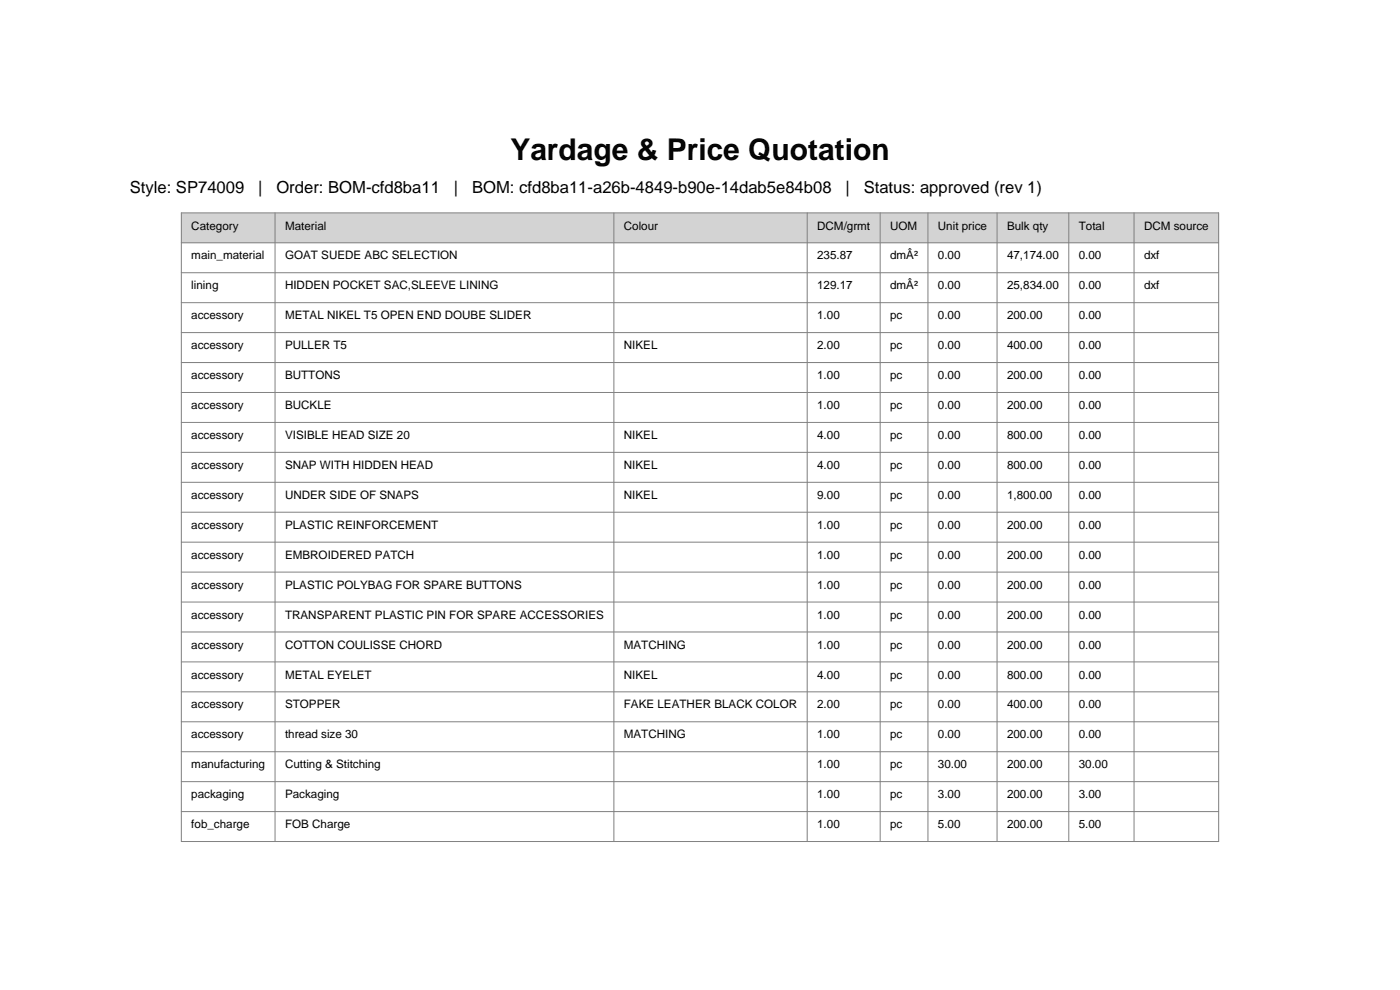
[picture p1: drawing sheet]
<svg xmlns="http://www.w3.org/2000/svg" width="297mm" height="210mm" viewBox="0 0 297 210" stroke-linecap="round" stroke-linejoin="round" font-family="sans-serif">
<defs><g id="words">
<text font-size="6.3" x="108.3" y="33.9">Yardage &amp; Price Quotation</text>
<g font-size="3.5">
<text x="27.5" y="40.9">Style: SP74009</text>
<text x="54.8" y="40.9">|</text>
<text x="58.6" y="40.9">Order: BOM-cfd8ba11</text>
<text x="96.3" y="40.9">|</text>
<text x="100.1" y="40.9">BOM: cfd8ba11-a26b-4849-b90e-14dab5e84b08</text>
<text x="179.4" y="40.9">|</text>
<text x="183.2" y="40.9">Status: approved (rev 1)</text>
</g>
<g font-size="2.5">
<text x="40.6" y="48.7">Category</text>
<text x="60.5" y="48.7">Material</text>
<text x="132.3" y="48.7">Colour</text>
<text x="173.4" y="48.7">DCM/grmt</text>
<text x="188.8" y="48.7">UOM</text>
<text x="199" y="48.7">Unit price</text>
<text x="213.6" y="48.7">Bulk qty</text>
<text x="228.9" y="48.7">Total</text>
<text x="242.7" y="48.7">DCM source</text>
<text x="40.6" y="55">main_material</text>
<text x="60.5" y="55">GOAT SUEDE ABC SELECTION</text>
<text x="173.4" y="55">235.87</text>
<text x="188.8" y="55">dmÂ²</text>
<text x="199" y="55">0.00</text>
<text x="213.6" y="55">47,174.00</text>
<text x="228.9" y="55">0.00</text>
<text x="242.7" y="55">dxf</text>
<text x="40.6" y="61.4">lining</text>
<text x="60.5" y="61.4">HIDDEN POCKET SAC,SLEEVE LINING</text>
<text x="173.4" y="61.4">129.17</text>
<text x="188.8" y="61.4">dmÂ²</text>
<text x="199" y="61.4">0.00</text>
<text x="213.6" y="61.4">25,834.00</text>
<text x="228.9" y="61.4">0.00</text>
<text x="242.7" y="61.4">dxf</text>
<text x="40.6" y="67.7">accessory</text>
<text x="60.5" y="67.7">METAL NIKEL T5 OPEN END DOUBE SLIDER</text>
<text x="173.4" y="67.7">1.00</text>
<text x="188.8" y="67.7">pc</text>
<text x="199" y="67.7">0.00</text>
<text x="213.6" y="67.7">200.00</text>
<text x="228.9" y="67.7">0.00</text>
<text x="40.6" y="74.1">accessory</text>
<text x="60.5" y="74.1">PULLER T5</text>
<text x="132.3" y="74.1">NIKEL</text>
<text x="173.4" y="74.1">2.00</text>
<text x="188.8" y="74.1">pc</text>
<text x="199" y="74.1">0.00</text>
<text x="213.6" y="74.1">400.00</text>
<text x="228.9" y="74.1">0.00</text>
<text x="40.6" y="80.4">accessory</text>
<text x="60.5" y="80.4">BUTTONS</text>
<text x="173.4" y="80.4">1.00</text>
<text x="188.8" y="80.4">pc</text>
<text x="199" y="80.4">0.00</text>
<text x="213.6" y="80.4">200.00</text>
<text x="228.9" y="80.4">0.00</text>
<text x="40.6" y="86.8">accessory</text>
<text x="60.5" y="86.8">BUCKLE</text>
<text x="173.4" y="86.8">1.00</text>
<text x="188.8" y="86.8">pc</text>
<text x="199" y="86.8">0.00</text>
<text x="213.6" y="86.8">200.00</text>
<text x="228.9" y="86.8">0.00</text>
<text x="40.6" y="93.1">accessory</text>
<text x="60.5" y="93.1">VISIBLE HEAD SIZE 20</text>
<text x="132.3" y="93.1">NIKEL</text>
<text x="173.4" y="93.1">4.00</text>
<text x="188.8" y="93.1">pc</text>
<text x="199" y="93.1">0.00</text>
<text x="213.6" y="93.1">800.00</text>
<text x="228.9" y="93.1">0.00</text>
<text x="40.6" y="99.5">accessory</text>
<text x="60.5" y="99.5">SNAP WITH HIDDEN HEAD</text>
<text x="132.3" y="99.5">NIKEL</text>
<text x="173.4" y="99.5">4.00</text>
<text x="188.8" y="99.5">pc</text>
<text x="199" y="99.5">0.00</text>
<text x="213.6" y="99.5">800.00</text>
<text x="228.9" y="99.5">0.00</text>
<text x="40.6" y="105.8">accessory</text>
<text x="60.5" y="105.8">UNDER SIDE OF SNAPS</text>
<text x="132.3" y="105.8">NIKEL</text>
<text x="173.4" y="105.8">9.00</text>
<text x="188.8" y="105.8">pc</text>
<text x="199" y="105.8">0.00</text>
<text x="213.6" y="105.8">1,800.00</text>
<text x="228.9" y="105.8">0.00</text>
<text x="40.6" y="112.2">accessory</text>
<text x="60.5" y="112.2">PLASTIC REINFORCEMENT</text>
<text x="173.4" y="112.2">1.00</text>
<text x="188.8" y="112.2">pc</text>
<text x="199" y="112.2">0.00</text>
<text x="213.6" y="112.2">200.00</text>
<text x="228.9" y="112.2">0.00</text>
<text x="40.6" y="118.5">accessory</text>
<text x="60.5" y="118.5">EMBROIDERED PATCH</text>
<text x="173.4" y="118.5">1.00</text>
<text x="188.8" y="118.5">pc</text>
<text x="199" y="118.5">0.00</text>
<text x="213.6" y="118.5">200.00</text>
<text x="228.9" y="118.5">0.00</text>
<text x="40.6" y="124.9">accessory</text>
<text x="60.5" y="124.9">PLASTIC POLYBAG FOR SPARE BUTTONS</text>
<text x="173.4" y="124.9">1.00</text>
<text x="188.8" y="124.9">pc</text>
<text x="199" y="124.9">0.00</text>
<text x="213.6" y="124.9">200.00</text>
<text x="228.9" y="124.9">0.00</text>
<text x="40.6" y="131.2">accessory</text>
<text x="60.5" y="131.2">TRANSPARENT PLASTIC PIN FOR SPARE ACCESSORIES</text>
<text x="173.4" y="131.2">1.00</text>
<text x="188.8" y="131.2">pc</text>
<text x="199" y="131.2">0.00</text>
<text x="213.6" y="131.2">200.00</text>
<text x="228.9" y="131.2">0.00</text>
<text x="40.6" y="137.6">accessory</text>
<text x="60.5" y="137.6">COTTON COULISSE CHORD</text>
<text x="132.3" y="137.6">MATCHING</text>
<text x="173.4" y="137.6">1.00</text>
<text x="188.8" y="137.6">pc</text>
<text x="199" y="137.6">0.00</text>
<text x="213.6" y="137.6">200.00</text>
<text x="228.9" y="137.6">0.00</text>
<text x="40.6" y="143.9">accessory</text>
<text x="60.5" y="143.9">METAL EYELET</text>
<text x="132.3" y="143.9">NIKEL</text>
<text x="173.4" y="143.9">4.00</text>
<text x="188.8" y="143.9">pc</text>
<text x="199" y="143.9">0.00</text>
<text x="213.6" y="143.9">800.00</text>
<text x="228.9" y="143.9">0.00</text>
<text x="40.6" y="150.3">accessory</text>
<text x="60.5" y="150.3">STOPPER</text>
<text x="132.3" y="150.3">FAKE LEATHER BLACK COLOR</text>
<text x="173.4" y="150.3">2.00</text>
<text x="188.8" y="150.3">pc</text>
<text x="199" y="150.3">0.00</text>
<text x="213.6" y="150.3">400.00</text>
<text x="228.9" y="150.3">0.00</text>
<text x="40.6" y="156.6">accessory</text>
<text x="60.5" y="156.6">thread size 30</text>
<text x="132.3" y="156.6">MATCHING</text>
<text x="173.4" y="156.6">1.00</text>
<text x="188.8" y="156.6">pc</text>
<text x="199" y="156.6">0.00</text>
<text x="213.6" y="156.6">200.00</text>
<text x="228.9" y="156.6">0.00</text>
<text x="40.6" y="163">manufacturing</text>
<text x="60.5" y="163">Cutting &amp; Stitching</text>
<text x="173.4" y="163">1.00</text>
<text x="188.8" y="163">pc</text>
<text x="199" y="163">30.00</text>
<text x="213.6" y="163">200.00</text>
<text x="228.9" y="163">30.00</text>
<text x="40.6" y="169.3">packaging</text>
<text x="60.5" y="169.3">Packaging</text>
<text x="173.4" y="169.3">1.00</text>
<text x="188.8" y="169.3">pc</text>
<text x="199" y="169.3">3.00</text>
<text x="213.6" y="169.3">200.00</text>
<text x="228.9" y="169.3">3.00</text>
<text x="40.6" y="175.7">fob_charge</text>
<text x="60.5" y="175.7">FOB Charge</text>
<text x="173.4" y="175.7">1.00</text>
<text x="188.8" y="175.7">pc</text>
<text x="199" y="175.7">5.00</text>
<text x="213.6" y="175.7">200.00</text>
<text x="228.9" y="175.7">5.00</text>
</g>
</g></defs>
<path d="M38.5 45.2h220v6.3h-220z" fill-rule="evenodd" fill="#d3d3d3"/>
<g fill="none" stroke="#808080" stroke-width=".21">
<path d="M38.5 45.2h220v133.3h-220zM38.5 51.5h220M38.5 57.9h220M58.3 45.2v133.3M130.2 45.2v133.3M171.2 45.2v133.3M186.7 45.2v133.3M196.9 45.2v133.3M211.5 45.2v133.3M226.7 45.2v133.3M240.6 45.2v133.3M38.5 64.2h220"/>
<path d="M38.5 70.6h220M38.5 76.9h220M38.5 83.3h220M38.5 89.6h220M38.5 96h220M38.5 102.3h220M38.5 108.7h220M38.5 115h220M38.5 121.4h220M38.5 127.7h220M38.5 134.1h220M38.5 140.4h220"/>
<path d="M38.5 146.8h220M38.5 153.1h220M38.5 159.5h220M38.5 165.8h220M38.5 172.2h220"/>
</g>
<use href="#words"/>
</svg>
